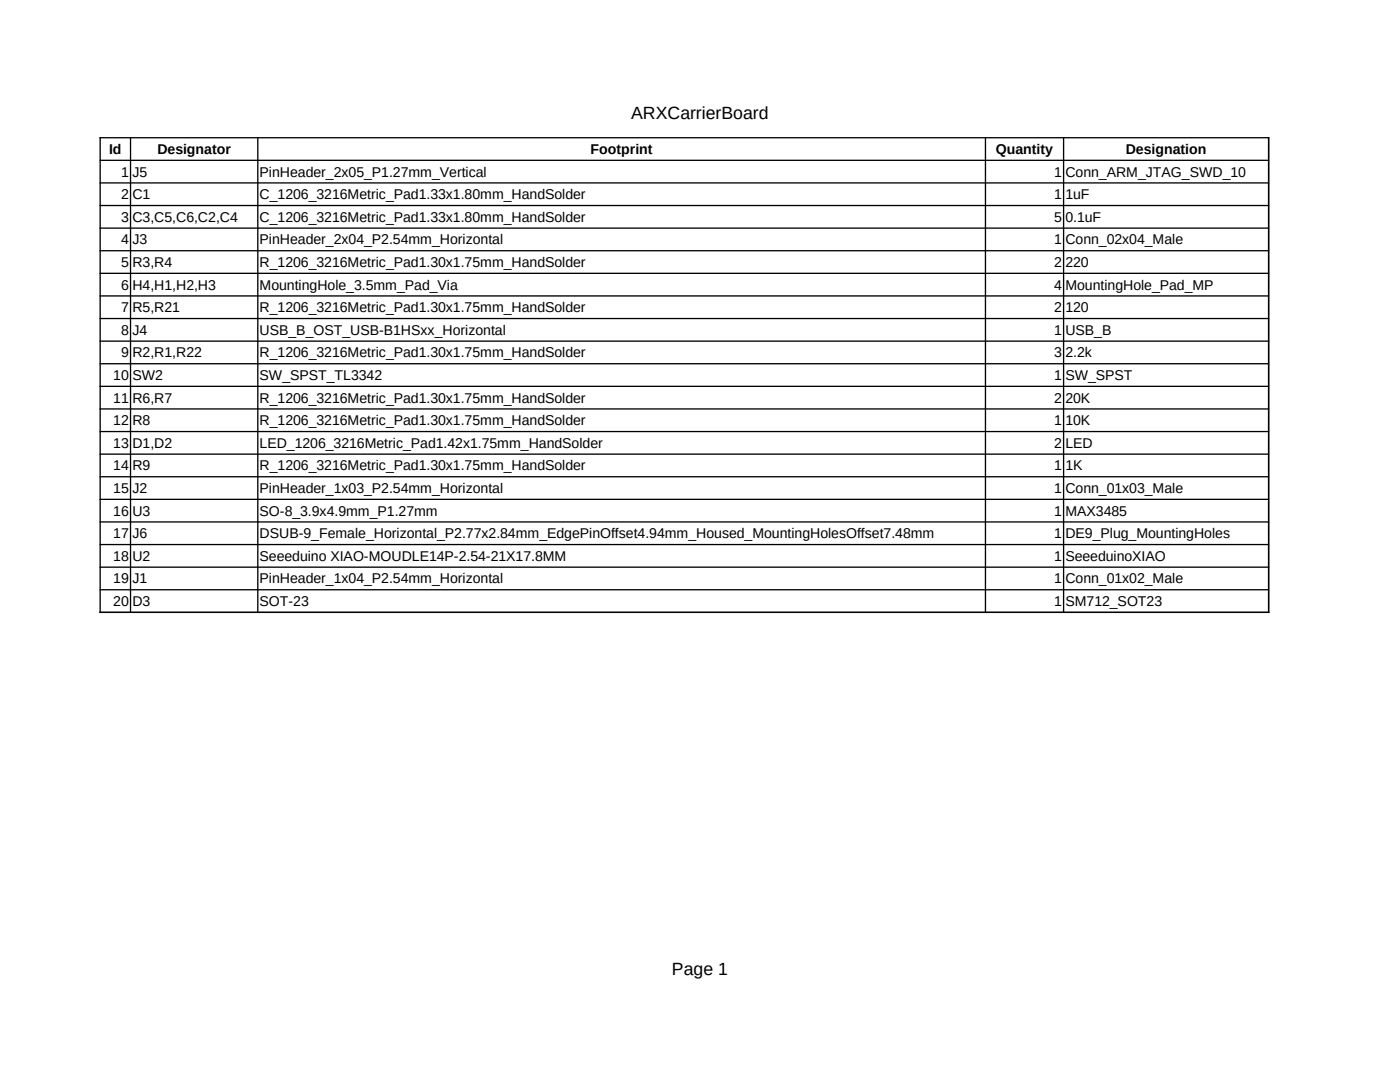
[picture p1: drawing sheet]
<svg xmlns="http://www.w3.org/2000/svg" width="279mm" height="216mm" viewBox="0 0 279 216" stroke-linecap="round" stroke-linejoin="round" font-family="sans-serif">
<defs><g id="words">
<g font-size="3.5">
<text x="126" y="23.7">ARXCarrierBoard</text>
<text x="134.1" y="194.6">Page 1</text>
</g>
<g font-size="2.8">
<text x="21.8" y="30.7">Id</text>
<text x="24.2" y="35.2">1</text>
<text x="26.4" y="35.2">J5</text>
<text x="31.4" y="30.7">Designator</text>
<text x="51.8" y="35.2">PinHeader_2x05_P1.27mm_Vertical</text>
<text x="117.8" y="30.7">Footprint</text>
<text x="198.8" y="30.7">Quantity</text>
<text x="210.4" y="35.2">1</text>
<text x="212.6" y="35.2">Conn_ARM_JTAG_SWD_10</text>
<text x="224.7" y="30.7">Designation</text>
<text x="24.2" y="39.7">2</text>
<text x="26.4" y="39.7">C1</text>
<text x="51.8" y="39.7">C_1206_3216Metric_Pad1.33x1.80mm_HandSolder</text>
<text x="210.4" y="39.7">1</text>
<text x="212.6" y="39.7">1uF</text>
<text x="24.2" y="44.2">3</text>
<text x="26.4" y="44.2">C3,C5,C6,C2,C4</text>
<text x="51.8" y="44.2">C_1206_3216Metric_Pad1.33x1.80mm_HandSolder</text>
<text x="210.4" y="44.2">5</text>
<text x="212.6" y="44.2">0.1uF</text>
<text x="24.2" y="48.8">4</text>
<text x="24.2" y="53.3">5</text>
<text x="26.4" y="48.8">J3</text>
<text x="26.4" y="53.3">R3,R4</text>
<text x="51.8" y="48.8">PinHeader_2x04_P2.54mm_Horizontal</text>
<text x="51.8" y="53.3">R_1206_3216Metric_Pad1.30x1.75mm_HandSolder</text>
<text x="210.4" y="48.8">1</text>
<text x="210.4" y="53.3">2</text>
<text x="212.6" y="48.8">Conn_02x04_Male</text>
<text x="212.6" y="53.3">220</text>
<text x="24.2" y="57.8">6</text>
<text x="26.4" y="57.8">H4,H1,H2,H3</text>
<text x="51.8" y="57.8">MountingHole_3.5mm_Pad_Via</text>
<text x="210.4" y="57.8">4</text>
<text x="212.6" y="57.8">MountingHole_Pad_MP</text>
<text x="24.2" y="62.3">7</text>
<text x="26.4" y="62.3">R5,R21</text>
<text x="51.8" y="62.3">R_1206_3216Metric_Pad1.30x1.75mm_HandSolder</text>
<text x="210.4" y="62.3">2</text>
<text x="212.6" y="62.3">120</text>
<text x="24.2" y="66.8">8</text>
<text x="24.2" y="71.3">9</text>
<text x="26.4" y="66.8">J4</text>
<text x="26.4" y="71.3">R2,R1,R22</text>
<text x="51.8" y="66.8">USB_B_OST_USB-B1HSxx_Horizontal</text>
<text x="51.8" y="71.3">R_1206_3216Metric_Pad1.30x1.75mm_HandSolder</text>
<text x="210.4" y="66.8">1</text>
<text x="210.4" y="71.3">3</text>
<text x="212.6" y="66.8">USB_B</text>
<text x="212.6" y="71.3">2.2k</text>
<text x="22.6" y="75.8">10</text>
<text x="26.4" y="75.8">SW2</text>
<text x="51.8" y="75.8">SW_SPST_TL3342</text>
<text x="210.4" y="75.8">1</text>
<text x="212.6" y="75.8">SW_SPST</text>
<text x="22.6" y="80.3">11</text>
<text x="26.4" y="80.3">R6,R7</text>
<text x="51.8" y="80.3">R_1206_3216Metric_Pad1.30x1.75mm_HandSolder</text>
<text x="210.4" y="80.3">2</text>
<text x="212.6" y="80.3">20K</text>
<text x="22.6" y="84.8">12</text>
<text x="22.6" y="89.3">13</text>
<text x="26.4" y="84.8">R8</text>
<text x="26.4" y="89.3">D1,D2</text>
<text x="51.8" y="84.8">R_1206_3216Metric_Pad1.30x1.75mm_HandSolder</text>
<text x="51.8" y="89.3">LED_1206_3216Metric_Pad1.42x1.75mm_HandSolder</text>
<text x="210.4" y="84.8">1</text>
<text x="210.4" y="89.3">2</text>
<text x="212.6" y="84.8">10K</text>
<text x="212.6" y="89.3">LED</text>
<text x="22.6" y="93.8">14</text>
<text x="26.4" y="93.8">R9</text>
<text x="51.8" y="93.8">R_1206_3216Metric_Pad1.30x1.75mm_HandSolder</text>
<text x="210.4" y="93.8">1</text>
<text x="212.6" y="93.8">1K</text>
<text x="22.6" y="98.4">15</text>
<text x="26.4" y="98.4">J2</text>
<text x="51.8" y="98.4">PinHeader_1x03_P2.54mm_Horizontal</text>
<text x="210.4" y="98.4">1</text>
<text x="212.6" y="98.4">Conn_01x03_Male</text>
<text x="22.6" y="102.9">16</text>
<text x="22.6" y="107.4">17</text>
<text x="26.4" y="102.9">U3</text>
<text x="26.4" y="107.4">J6</text>
<text x="51.8" y="102.9">SO-8_3.9x4.9mm_P1.27mm</text>
<text x="51.8" y="107.4">DSUB-9_Female_Horizontal_P2.77x2.84mm_EdgePinOffset4.94mm_Housed_MountingHolesOffset7.48mm</text>
<text x="210.4" y="102.9">1</text>
<text x="210.4" y="107.4">1</text>
<text x="212.6" y="102.9">MAX3485</text>
<text x="212.6" y="107.4">DE9_Plug_MountingHoles</text>
<text x="22.6" y="111.9">18</text>
<text x="26.4" y="111.9">U2</text>
<text x="51.8" y="111.9">Seeeduino XIAO-MOUDLE14P-2.54-21X17.8MM</text>
<text x="210.4" y="111.9">1</text>
<text x="212.6" y="111.9">SeeeduinoXIAO</text>
<text x="22.6" y="116.4">19</text>
<text x="26.4" y="116.4">J1</text>
<text x="51.8" y="116.4">PinHeader_1x04_P2.54mm_Horizontal</text>
<text x="210.4" y="116.4">1</text>
<text x="212.6" y="116.4">Conn_01x02_Male</text>
<text x="22.6" y="120.9">20</text>
<text x="26.4" y="120.9">D3</text>
<text x="51.8" y="120.9">SOT-23</text>
<text x="210.4" y="120.9">1</text>
<text x="212.6" y="120.9">SM712_SOT23</text>
</g>
</g></defs>
<g fill="none" stroke="#000" stroke-width=".26">
<path d="M19.9 27.5h233.4M19.9 32h233.4M19.9 36.5h233.4M20 27.4v94.9M26.1 27.4v94.9M51.5 27.4v94.9M196.7 27.4v94.9M212.3 27.4v94.9M253.2 27.4v94.9M19.9 41h233.4M19.9 45.5h233.4M19.9 50h233.4"/>
<path d="M19.9 54.5h233.4M19.9 59.1h233.4M19.9 63.6h233.4M19.9 68.1h233.4M19.9 72.6h233.4M19.9 77.1h233.4M19.9 81.6h233.4M19.9 86.1h233.4M19.9 90.6h233.4M19.9 95.1h233.4M19.9 99.6h233.4M19.9 104.1h233.4"/>
<path d="M19.9 108.7h233.4M19.9 113.2h233.4M19.9 117.7h233.4M19.9 122.2h233.4"/>
</g>
<use href="#words"/>
</svg>
